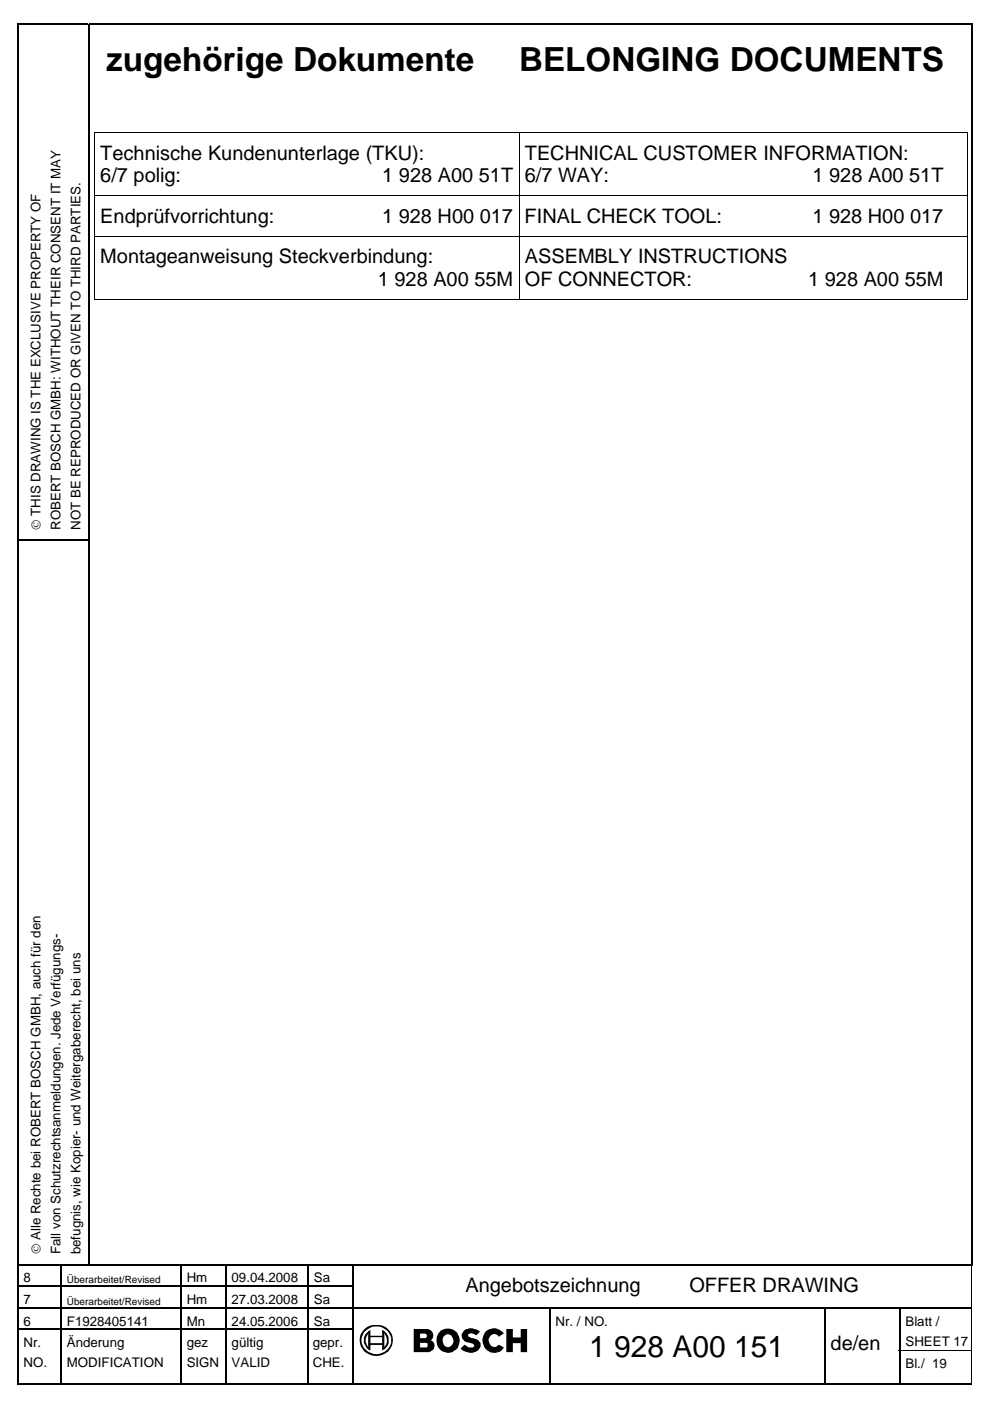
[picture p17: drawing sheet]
<svg xmlns="http://www.w3.org/2000/svg" width="210mm" height="297mm" viewBox="0 0 210 297" stroke-linecap="round" stroke-linejoin="round" font-family="sans-serif">
<defs><g id="words">
<g font-size="7">
<text x="22.5" y="15.1">zugehörige Dokumente</text>
<text x="110" y="15.1">BELONGING DOCUMENTS</text>
</g>
<text font-size="6.3" x="124.9" y="287.7">1 928 A00 151</text>
<g font-size="4.2">
<text x="21.3" y="33.8">Technische Kundenunterlage (TKU):</text>
<text x="111.3" y="33.8">TECHNICAL CUSTOMER INFORMATION:</text>
<text x="21.3" y="38.7">6/7 polig:</text>
<text x="81.1" y="38.7">1 928 A00 51T</text>
<text x="111.3" y="38.7">6/7 WAY:</text>
<text x="172.3" y="38.7">1 928 A00 51T</text>
<text x="21.3" y="47.3">Endprüfvorrichtung:</text>
<text x="81" y="47.3">1 928 H00 017 FINAL CHECK TOOL:</text>
<text x="172.2" y="47.3">1 928 H00 017</text>
<text x="21.3" y="55.8">Montageanweisung Steckverbindung:</text>
<text x="111.3" y="55.8">ASSEMBLY INSTRUCTIONS</text>
<text x="80.1" y="60.7">1 928 A00 55M</text>
<text x="111.3" y="60.7">OF CONNECTOR:</text>
<text x="171.3" y="60.7">1 928 A00 55M</text>
<text x="98.7" y="274">Angebotszeichnung</text>
<text x="146.2" y="274">OFFER DRAWING</text>
<text x="176.1" y="286.3">de/en</text>
</g>
<g font-size="2.8">
<text x="8.6" y="112.4" transform="rotate(-90 8.6 112.4)">© THIS DRAWING IS THE EXCLUSIVE PROPERTY OF</text>
<text x="12.8" y="112.4" transform="rotate(-90 12.8 112.4)">ROBERT BOSCH GMBH: WITHOUT THEIR CONSENT IT MAY</text>
<text x="17.1" y="112.4" transform="rotate(-90 17.1 112.4)">NOT BE REPRODUCED OR GIVEN TO THIRD PARTIES.</text>
<text x="8.6" y="265.9" transform="rotate(-90 8.6 265.9)">© Alle Rechte bei ROBERT BOSCH GMBH, auch für den</text>
<text x="12.8" y="265.9" transform="rotate(-90 12.8 265.9)">Fall von Schutzrechtsanmeldungen. Jede Verfügungs-</text>
<text x="17.1" y="265.9" transform="rotate(-90 17.1 265.9)">befugnis, wie Kopier- und Weitergaberecht, bei uns</text>
<text x="5" y="271.9">8</text>
<text x="39.6" y="271.9">Hm</text>
<text x="49.1" y="271.9">09.04.2008</text>
<text x="66.6" y="271.9">Sa</text>
<text x="5" y="276.5">7</text>
<text x="5" y="281.1">6</text>
<text x="14.2" y="281.1">F1928405141</text>
<text x="39.6" y="276.5">Hm</text>
<text x="39.6" y="281.1">Mn</text>
<text x="49.1" y="276.5">27.03.2008</text>
<text x="49.1" y="281.1">24.05.2006</text>
<text x="66.6" y="281.1">Sa</text>
<text x="66.6" y="276.5">Sa</text>
<text x="117.8" y="281.1">Nr. / NO.</text>
<text x="192" y="281.1">Blatt /</text>
<text x="5" y="285.7">Nr.</text>
<text x="14.2" y="285.7">Änderung</text>
<text x="39.6" y="285.7">gez</text>
<text x="49.1" y="285.7">gültig</text>
<text x="66.3" y="285.7">gepr.</text>
<text x="192" y="285.3">SHEET 17</text>
<text x="5" y="289.9">NO.</text>
<text x="14.2" y="289.9">MODIFICATION</text>
<text x="39.6" y="289.9">SIGN</text>
<text x="49.1" y="289.9">VALID</text>
<text x="66.3" y="289.9">CHE.</text>
<text x="192" y="290.1">Bl./ 19</text>
</g>
<g font-size="2.1">
<text x="14.2" y="272.1">Überarbeitet/Revised</text>
<text x="14.2" y="276.7">Überarbeitet/Revised</text>
</g>
</g></defs>
<g fill="#000">
<path d="M3.6 5h.4v.4h-.4zM18.6 5h.4v.4h-.4zM205.8 5h.4v.4h-.4zM19.9 28h.2v.1h-.2zM205 28h.1v.1h-.1zM205 63.4h.1v.2h-.1zM3.6 114.4h.4v.3h-.4zM18.6 114.4h.4v.3h-.4zM205.8 114.4h.4v.3h-.4zM3.6 267.9h.4v.4h-.4zM3.6 272.5h.4v.4h-.4zM3.6 277.1h.4v.4h-.4z"/>
<path d="M12.8 267.9h.3v.4h-.3zM12.8 272.5h.3v.4h-.3zM12.8 277.1h.3v.4h-.3zM38.2 267.9h.3v.4h-.3zM38.2 272.5h.3v.4h-.3zM38.2 277.1h.3v.4h-.3zM47.7 267.9h.3v.4h-.3zM47.7 272.5h.3v.4h-.3zM47.7 277.1h.3v.4h-.3zM65.2 267.9h.3v.4h-.3zM65.2 272.5h.3v.4h-.3zM65.2 277.1h.3v.4h-.3z"/>
<path d="M74.7 267.9h.3v.4h-.3zM74.7 272.5h.3v.4h-.3zM74.7 277.1h.3v.4h-.3zM116.4 277.1h.3v.4h-.3zM174.7 277.1h.3v.4h-.3zM190.6 277.1h.3v.4h-.3zM205.8 267.9h.4v.4h-.4zM205.9 268.3h.2zM205.9 272.5h.2v.4h-.2zM205.9 277.1h.2v.4h-.2zM3.6 281.7h.4v.4h-.4zM3.6 286.3h.4v.2h-.4z"/>
<path d="M12.8 281.7h.3v.4h-.3zM12.8 286.3h.3v.2h-.3zM38.2 281.7h.3v.4h-.3zM38.2 286.3h.3v.2h-.3zM47.7 281.7h.3v.4h-.3zM47.7 286.3h.3v.2h-.3zM65.2 281.7h.3v.4h-.3zM65.2 286.3h.3v.2h-.3zM74.7 281.7h.3v.4h-.3zM74.7 286.3h.3v.2h-.3zM116.4 281.7h.3v.4h-.3zM116.4 286.3h.3v.2h-.3z"/>
<path d="M174.7 281.7h.3v.4h-.3zM174.7 286.3h.3v.2h-.3zM190.6 281.7h.3v.4h-.3zM205.9 281.7h.2v.4h-.2z"/>
</g>
<g fill="none" stroke="#000" stroke-width=".34">
<path d="M3.6 5.2h15M3.8 5.4v109M18.8 5.4v109M19 5.2h186.8M206 5.4v109M3.8 114.7v153.2M4 114.5h14.6M18.8 114.7v153.2M206 114.7v153.2M3.8 268.3v4.2M3.8 272.9v4.2M3.8 277.5v4.2"/>
<path d="M4 268.1h8.8M4 272.7h8.8M4 277.3h8.8M13 268.3v4.2M13 272.9v4.2M13 277.5v4.2M13.1 268.1h25.1M13.1 272.7h25.1M13.1 277.3h25.1M38.4 268.3v4.2M38.4 272.9v4.2M38.4 277.5v4.2"/>
<path d="M38.5 268.1h9.2M38.5 272.7h9.2M38.5 277.3h9.2M47.9 268.3v4.2M47.9 272.9v4.2M47.9 277.5v4.2M48 268.1h17.2M48 272.7h17.2M48 277.3h17.2M65.3 268.3v4.2M65.3 272.9v4.2M65.3 277.5v4.2"/>
<path d="M65.5 268.1h9.2M65.5 272.7h9.2M65.5 277.3h9.2M74.9 268.3v4.2M74.9 272.9v4.2M74.9 277.5v4.2M75 268.1h130.8M75 277.3h41.4M116.5 277.5v4.2M116.7 277.3h58M174.9 277.5v4.2M175 277.3h15.6"/>
<path d="M190.8 277.5v4.2M190.9 277.3h15M3.6 293.4h9.2M3.8 282.1v4.2M3.8 286.5v7.1M4 281.9h8.8M13 282.1v4.2M13 286.5v7.1M13.1 281.9h25.1M13.1 293.4h25.1M38.4 282.1v4.2M38.4 286.5v7.1"/>
<path d="M38.5 281.9h9.2M38.5 293.4h9.2M47.9 282.1v4.2M47.9 286.5v7.1M48 281.9h17.2M48 293.4h17.2M65.3 282.1v4.2M65.3 286.5v7.1M65.5 281.9h9.2M65.5 293.4h9.2M74.9 282.1v4.2M74.9 286.5v7.1"/>
<path d="M75 293.4h41.4M116.5 282.1v4.2M116.5 286.5v7.1M116.7 293.4h58M174.9 282.1v4.2M174.9 286.5v7.1M175 293.4h15.6M190.8 282.1v4.2M190.8 286.5v7.1M190.9 293.4h15"/>
</g>
<g fill="none" stroke="#000" stroke-width=".21">
<path d="M19.9 28h185.2M20 28.1v13.3M110 28.1v13.3M205.1 28.1v13.3M19.9 41.5h185.2M19.9 50.1h185.2M20 41.6v8.4M20 50.1v13.5M110 41.6v8.4M110 50.1v13.5M205.1 41.6v8.4M205.1 50.1v13.5"/>
<path d="M19.9 63.5h90.1M110.1 63.5h94.9M206 268.3v4.2M206 272.9v4.2M206 277.5v4.2M190.6 286.4h15.5M206 282.1v4.2M206 286.5v7.1"/>
</g>
<g fill="#000">
<path d="M77.2 281.8a3.7 3.7 0 0 1 6 1.6 3.5 3.5 0 0 1-3.1 4.1 3.5 3.5 0 0 1-3.9-3.3h.4a3.2 3.2 0 0 0 3.5 2.9 3.2 3.2 0 0 0 2.8-3.5 3.2 3.2 0 0 0-3.4-2.4 3.2 3.2 0 0 0-2.9 3h-.4a2.96 2.96 0 0 1 1-2.4z" fill-rule="evenodd"/>
<path d="M78.2 282.2l.3-.2v1.2h2.5v-1.3a2.41 2.41 0 0 1 .8 3.9l-.8 .6v-1.2h-2.5v-.4h3l-.1 .8 .2-.1a2.07 2.07 0 0 0-.2-2.8l.1 2.1h-.5v-1.3h-2.9v-.8a2.03 2.03 0 0 0 0 2.9v-2.1h.4v2.9a2.58 2.58 0 0 1-1.1-3.4z" fill-rule="evenodd"/>
<path d="M87.7 281.8h3a1.32 1.32 0 0 1 1.1 1 1.32 1.32 0 0 1-.5 1.4 1.29 1.29 0 0 1 .8 1.3 1.29 1.29 0 0 1-1.1 1.2h-3.3v-3.3h1.4v.3h.2v1h-.2v1h1.3l.3-.2v-.6l-.2-.1-1.2-.1v-1h.9l.3-.3a.54 .54 0 0 0-.4-.7h-1v.7h-1.4z" fill-rule="evenodd"/>
<path d="M93.4 282.2a2.57 2.57 0 0 1 4 1.4 2.57 2.57 0 0 1-2.8 3.1 2.35 2.35 0 0 1-2-2.5h1.3a1.16 1.16 0 0 0 .9 1.4 1.16 1.16 0 0 0 1.3-1.1v-.4a1.15 1.15 0 0 0-1.2-1.2 1.15 1.15 0 0 0-1 1.3h-1.3v-.8l.3-.7z" fill-rule="evenodd"/>
<path d="M98.3 282.2a2.59 2.59 0 0 1 3.4 .2l-.7 .7a1.44 1.44 0 0 0-1.7-.2v.1a.79 .79 0 0 0 .9 .7 2 2 0 0 1 1.7 1.1 1.96 1.96 0 0 1-2.6 1.9l-.7-.1-1-.7 .9-.8 .9 .6h.9l.2-.2v-.3a3.5 3.5 0 0 0-1.9-.8l-.3-.2a1.33 1.33 0 0 1 0-2z" fill-rule="evenodd"/>
<path d="M102.9 282.4a2.59 2.59 0 0 1 3.9 .3l-1 .7a1.18 1.18 0 0 0-1.5-.4 1.18 1.18 0 0 0-.6 1.4 1.15 1.15 0 0 0 .8 1.2 1.15 1.15 0 0 0 1.3-.5l1 .6a2.49 2.49 0 0 1-3 1 2.49 2.49 0 0 1-1.5-2.7z" fill-rule="evenodd"/>
<path d="M107.4 281.8h1.3v1.8h1.7v-1.8h1.4v4.9h-1.4v-1.9h-1.7v1.9h-1.3z" fill-rule="evenodd"/>
</g>
<use href="#words"/>
</svg>
